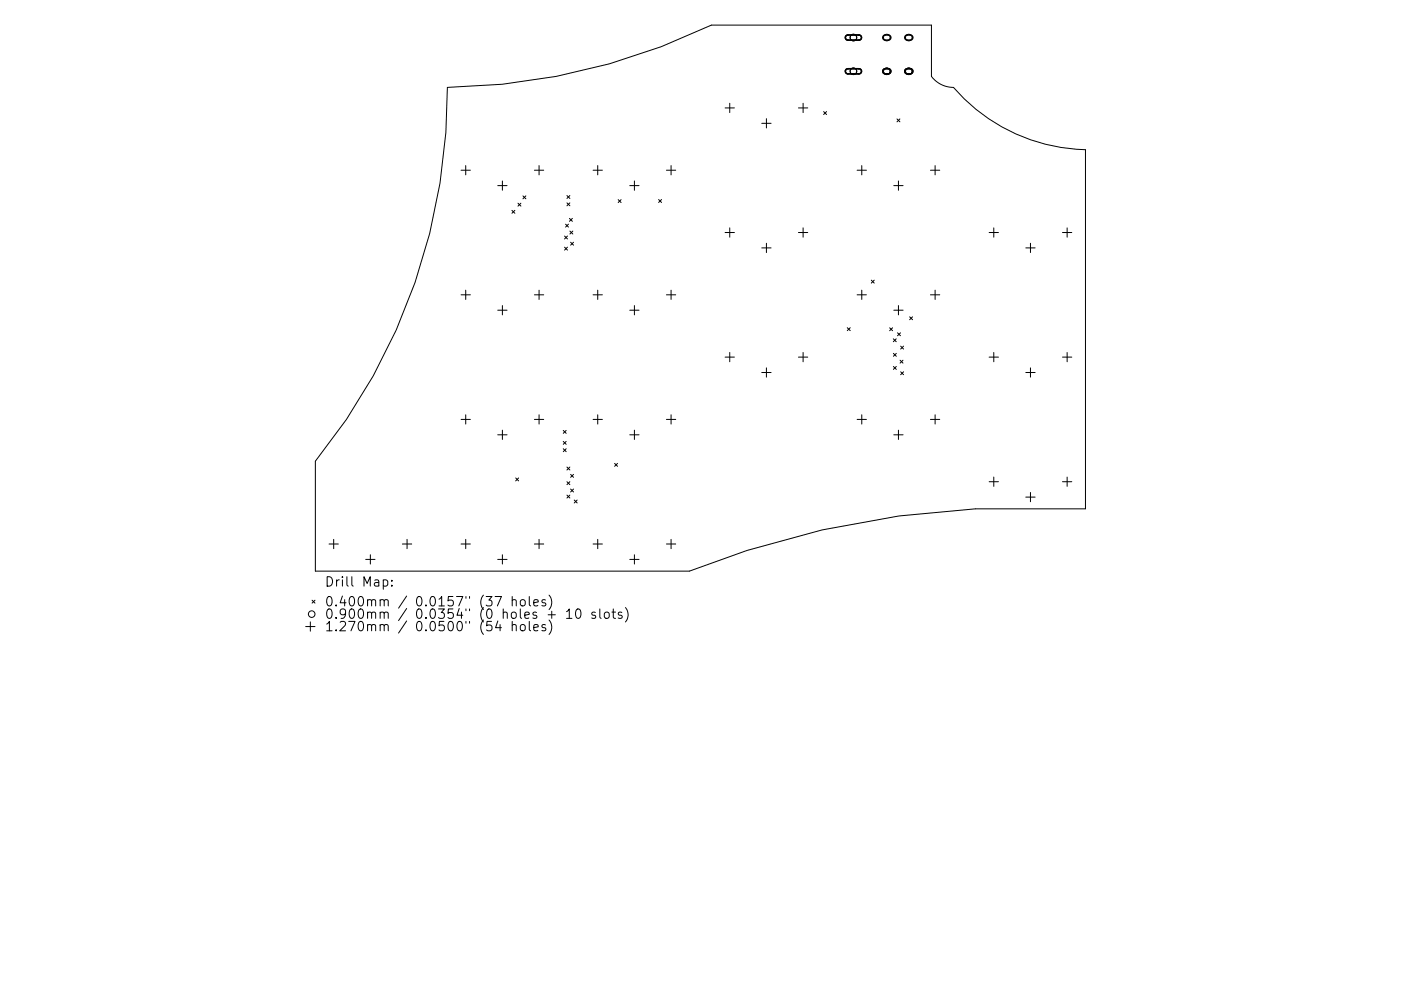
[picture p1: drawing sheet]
<svg xmlns="http://www.w3.org/2000/svg" width="297mm" height="210mm" viewBox="0 0 297 210" stroke-linecap="round" stroke-linejoin="round" font-family="sans-serif">
<defs><g id="words">
<g font-size="2.8">
<text x="68.8" y="124.5">Drill Map:</text>
<text x="68.8" y="128.7">0.400mm / 0.0157&quot; (37 holes)</text>
<text x="68.8" y="131.3">0.900mm / 0.0354&quot; (0 holes + 10 slots)</text>
<text x="68.8" y="133.9">1.270mm / 0.0500&quot; (54 holes)</text>
</g>
</g></defs>
<g fill="none" stroke="#000" stroke-width=".21">
<path d="M94.9 18.5a132.7 132.7 0 0 0 55.9-13.2h46.7v10.9a5.8 5.8 0 0 0 4.6 2.3 38.1 38.1 0 0 0 28 13.3v76.2h-23.3l-16.2 1.5-16.3 2.9-15.9 4.4-12.2 4.4h-79.3v-23.4a124.5 124.5 0 0 0 28-79.3zM97.8 36.1h1.9M98.7 35.1v2M105.5 39.4h2M106.5 38.4v2M113.3 36.1h2M114.3 35.1v2M125.7 36.1h2M126.7 35.1v2M133.5 39.4h2M134.5 38.4v2M141.3 36.1h2"/>
<path d="M142.3 35.1v2M153.7 22.9h2M154.7 21.9v2M161.5 26.2h2M162.5 25.2v2M169.3 22.9h2M170.3 21.9v2M174.6 23.7l.6 .6M175.2 23.7l-.6 .6M181.7 36.1h2M182.7 35.1v2M189.5 39.4h2"/>
<path d="M190.2 25.2l.6 .7M190.5 38.4v2M190.8 25.2l-.6 .7M197.3 36.1h1.9M198.3 35.1v2M108.5 44.6l.7 .7M109.2 44.6l-.7 .7M109.8 43.1l.6 .6M110.4 43.1l-.6 .6M110.9 41.6l.6 .6M111.5 41.6l-.6 .6M119.7 50.1l.6 .6"/>
<path d="M119.7 52.4l.6 .7M119.9 47.6l.6 .6M120.2 41.5l.6 .6M120.2 43l.6 .7M120.3 50.1l-.6 .6M120.3 52.4l-.6 .7M120.5 47.6l-.6 .6M120.7 46.3l.7 .7M120.8 41.5l-.6 .6M120.8 43l-.6 .7M120.8 49l.6 .7M121 51.4l.6 .6"/>
<path d="M121.4 46.3l-.7 .7M121.4 49l-.6 .7M121.6 51.4l-.6 .6M131.1 42.4l.6 .6M131.7 42.4l-.6 .6M139.6 42.3l.7 .7M140.3 42.3l-.7 .7M153.7 49.3h2M154.7 48.3v2M161.5 52.6h2M162.5 51.6v2M169.3 49.3h2"/>
<path d="M170.3 48.3v2M184.7 59.4l.7 .7M185.4 59.4l-.7 .7M209.7 49.3h2M210.7 48.3v2M217.5 52.6h2M218.5 51.6v2M225.3 49.3h1.9M226.3 48.3v2M97.8 62.6h1.9M98.7 61.6v1.9M105.5 65.8h2"/>
<path d="M106.5 64.8v2M113.3 62.6h2M114.3 61.6v1.9M125.7 62.6h2M126.7 61.6v1.9M133.5 65.8h2M134.5 64.8v2M141.3 62.6h2M142.3 61.6v1.9M153.7 75.8h2M154.7 74.8v2M161.5 79h2"/>
<path d="M162.5 78v2M169.3 75.8h2M170.3 74.8v2M179.6 69.5l.7 .7M180.3 69.5l-.7 .7M181.7 62.6h2M182.7 61.6v1.9M188.6 69.5l.6 .7M189.2 69.5l-.6 .7M189.4 71.9l.6 .6M189.4 77.8l.6 .6M189.4 75l.6 .6"/>
<path d="M189.5 65.8h2M190 71.9l-.6 .6M190 77.8l-.6 .6M190 75l-.6 .6M190.3 70.6l.6 .6M190.5 64.8v2M190.8 76.4l.7 .6M190.9 70.6l-.6 .6M191 73.4l.6 .7M191 78.9l.6 .6M191.5 76.4l-.7 .6M191.6 73.4l-.6 .7"/>
<path d="M191.6 78.9l-.6 .6M192.9 67.2l.6 .6M193.5 67.2l-.6 .6M197.3 62.6h1.9M198.3 61.6v1.9M209.7 75.8h2M210.7 74.8v2M217.5 79h2M218.5 78v2M225.3 75.8h1.9M226.3 74.8v2M97.8 89h1.9"/>
<path d="M98.7 88v2M105.5 92.3h2M106.5 91.3v1.9M113.3 89h2M114.3 88v2M119.4 91.3l.6 .6M119.4 93.7l.6 .6M119.4 95.2l.6 .6M120 91.3l-.6 .6M120 93.7l-.6 .6M120 95.2l-.6 .6M120.2 99.1l.6 .6"/>
<path d="M120.8 99.1l-.6 .6M125.7 89h2M126.7 88v2M130.3 98.3l.6 .6M130.9 98.3l-.6 .6M133.5 92.3h2M134.5 91.3v1.9M141.3 89h2M142.3 88v2M181.7 89h2M182.7 88v2M189.5 92.3h2"/>
<path d="M190.5 91.3v1.9M197.3 89h1.9M198.3 88v2M69.8 115.4h1.9M70.8 114.4v2M77.5 118.7h2M78.5 117.7v2M85.3 115.4h2M86.3 114.4v2M97.8 115.4h1.9M98.7 114.4v2M105.5 118.7h2"/>
<path d="M106.5 117.7v2M109.3 101.4l.7 .6M110 101.4l-.7 .6M113.3 115.4h2M114.3 114.4v2M120.2 102.2l.6 .6M120.2 105l.6 .7M120.8 102.2l-.6 .6M120.8 105l-.6 .7M121 100.6l.6 .7M121 103.8l.6 .6M121.6 100.6l-.6 .7"/>
<path d="M121.6 103.8l-.6 .6M121.7 106.1l.7 .6M122.4 106.1l-.7 .6M125.7 115.4h2M126.7 114.4v2M133.5 118.7h2M134.5 117.7v2M141.3 115.4h2M142.3 114.4v2M209.7 102.2h2M210.7 101.2v2M217.5 105.5h2"/>
<path d="M218.5 104.5v2M225.3 102.2h1.9M226.3 101.2v2M64.8 132.9h2M65.8 131.9v2M66.2 127.3l.6 .7M66.8 127.3l-.6 .7M81.3 123.1l.5-.1 .4 .4v.6l-.2 .3h-.7M83.1 124.2v.2M83.1 123.1v.2M105 126.6h1.3l-.8 2M105.6 131.7l-.5 1.5h1.2"/>
<path d="M108.6 127.4l.3-.2 .5 .1 .1 1.3M108.6 132.7a.5 .5 0 0 1 .9 .1v1M108.6 126.6v2M108.6 131.8v2M110.4 127.4l.3-.2a.54 .54 0 0 1 .7 .4v.6a.54 .54 0 0 1-.6 .4 .54 .54 0 0 1-.5-.4zM110.4 132.7a.54 .54 0 0 1 .5-.2 .54 .54 0 0 1 .5 .4v.6a.54 .54 0 0 1-.6 .4 .54 .54 0 0 1-.5-.4zM112.2 126.6v1.7l.3 .3M112.2 131.8v1.8l.3 .2M113.2 127.9l.9-.2-.1-.4-.5-.1-.3 .3 .1 1h.7M113.2 133.2l.9-.2-.1-.4-.5-.1-.3 .3 .1 .9h.7M115.6 127.3l-.4-.1-.3 .3 .1 .3 .6 .2v.5h-.7M115.6 132.6l-.4-.1-.3 .3 .1 .3 .6 .2v.4h-.7"/>
<path d="M116.2 130.4h1.5M116.4 126.3a2.29 2.29 0 0 1 0 3M116.4 131.6a2.29 2.29 0 0 1 0 3M120.1 129.8l.6-.6v2M120.1 131.2h1.2M122.3 129.3l.4-.1a1.25 1.25 0 0 1 0 2h-.2a1.33 1.33 0 0 1-.2-1.9zM126.2 130l-.5-.1-.2 .2 .1 .3 .6 .2v.5h-.7M127.2 129.2v1.7l.3 .3M128.2 130.1a.54 .54 0 0 1 .6-.2 .54 .54 0 0 1 .4 .3v.6a.54 .54 0 0 1-.6 .4 .54 .54 0 0 1-.5-.4zM129.7 129.9h.8M130 129.2v1.7l.1 .2 .4 .1M131.8 130l-.4-.1-.3 .2 .1 .3 .6 .2v.5h-.7"/>
<path d="M132.6 128.9a2.29 2.29 0 0 1 0 3.1"/>
<circle cx="180.9" cy="15.1" r=".7"/>
<circle cx="180.9" cy="8" r=".7"/>
<circle cx="188" cy="15.1" r=".7"/>
<circle cx="188" cy="8" r=".7"/>
<circle cx="192.7" cy="15.1" r=".7"/>
<circle cx="192.7" cy="8" r=".7"/>
<circle cx="66.1" cy="130.3" r=".7"/>
</g>
<path d="M179.4 7.6l.3-.2h2.5l.4 .3v.4l-.4 .4h-2.5l-.4-.4zM179.4 14.7l.3-.1h2.5l.4 .2v.4l-.4 .5h-2.5l-.4-.4zM187.3 7.6l.4-.2 .8 .1 .3 .2v.5l-.3 .3h-1l-.3-.4zM187.3 14.7l.4-.1h.8l.3 .3v.4l-.3 .3h-1l-.3-.3zM192 7.6l.3-.2 .9 .1 .3 .2v.5l-.4 .3h-.9l-.4-.4zM192 14.7l.3-.1h.9l.3 .3v.4l-.4 .3h-.9l-.4-.3z" fill="none" stroke="#000" stroke-width=".31"/>
<use href="#words"/>
</svg>
